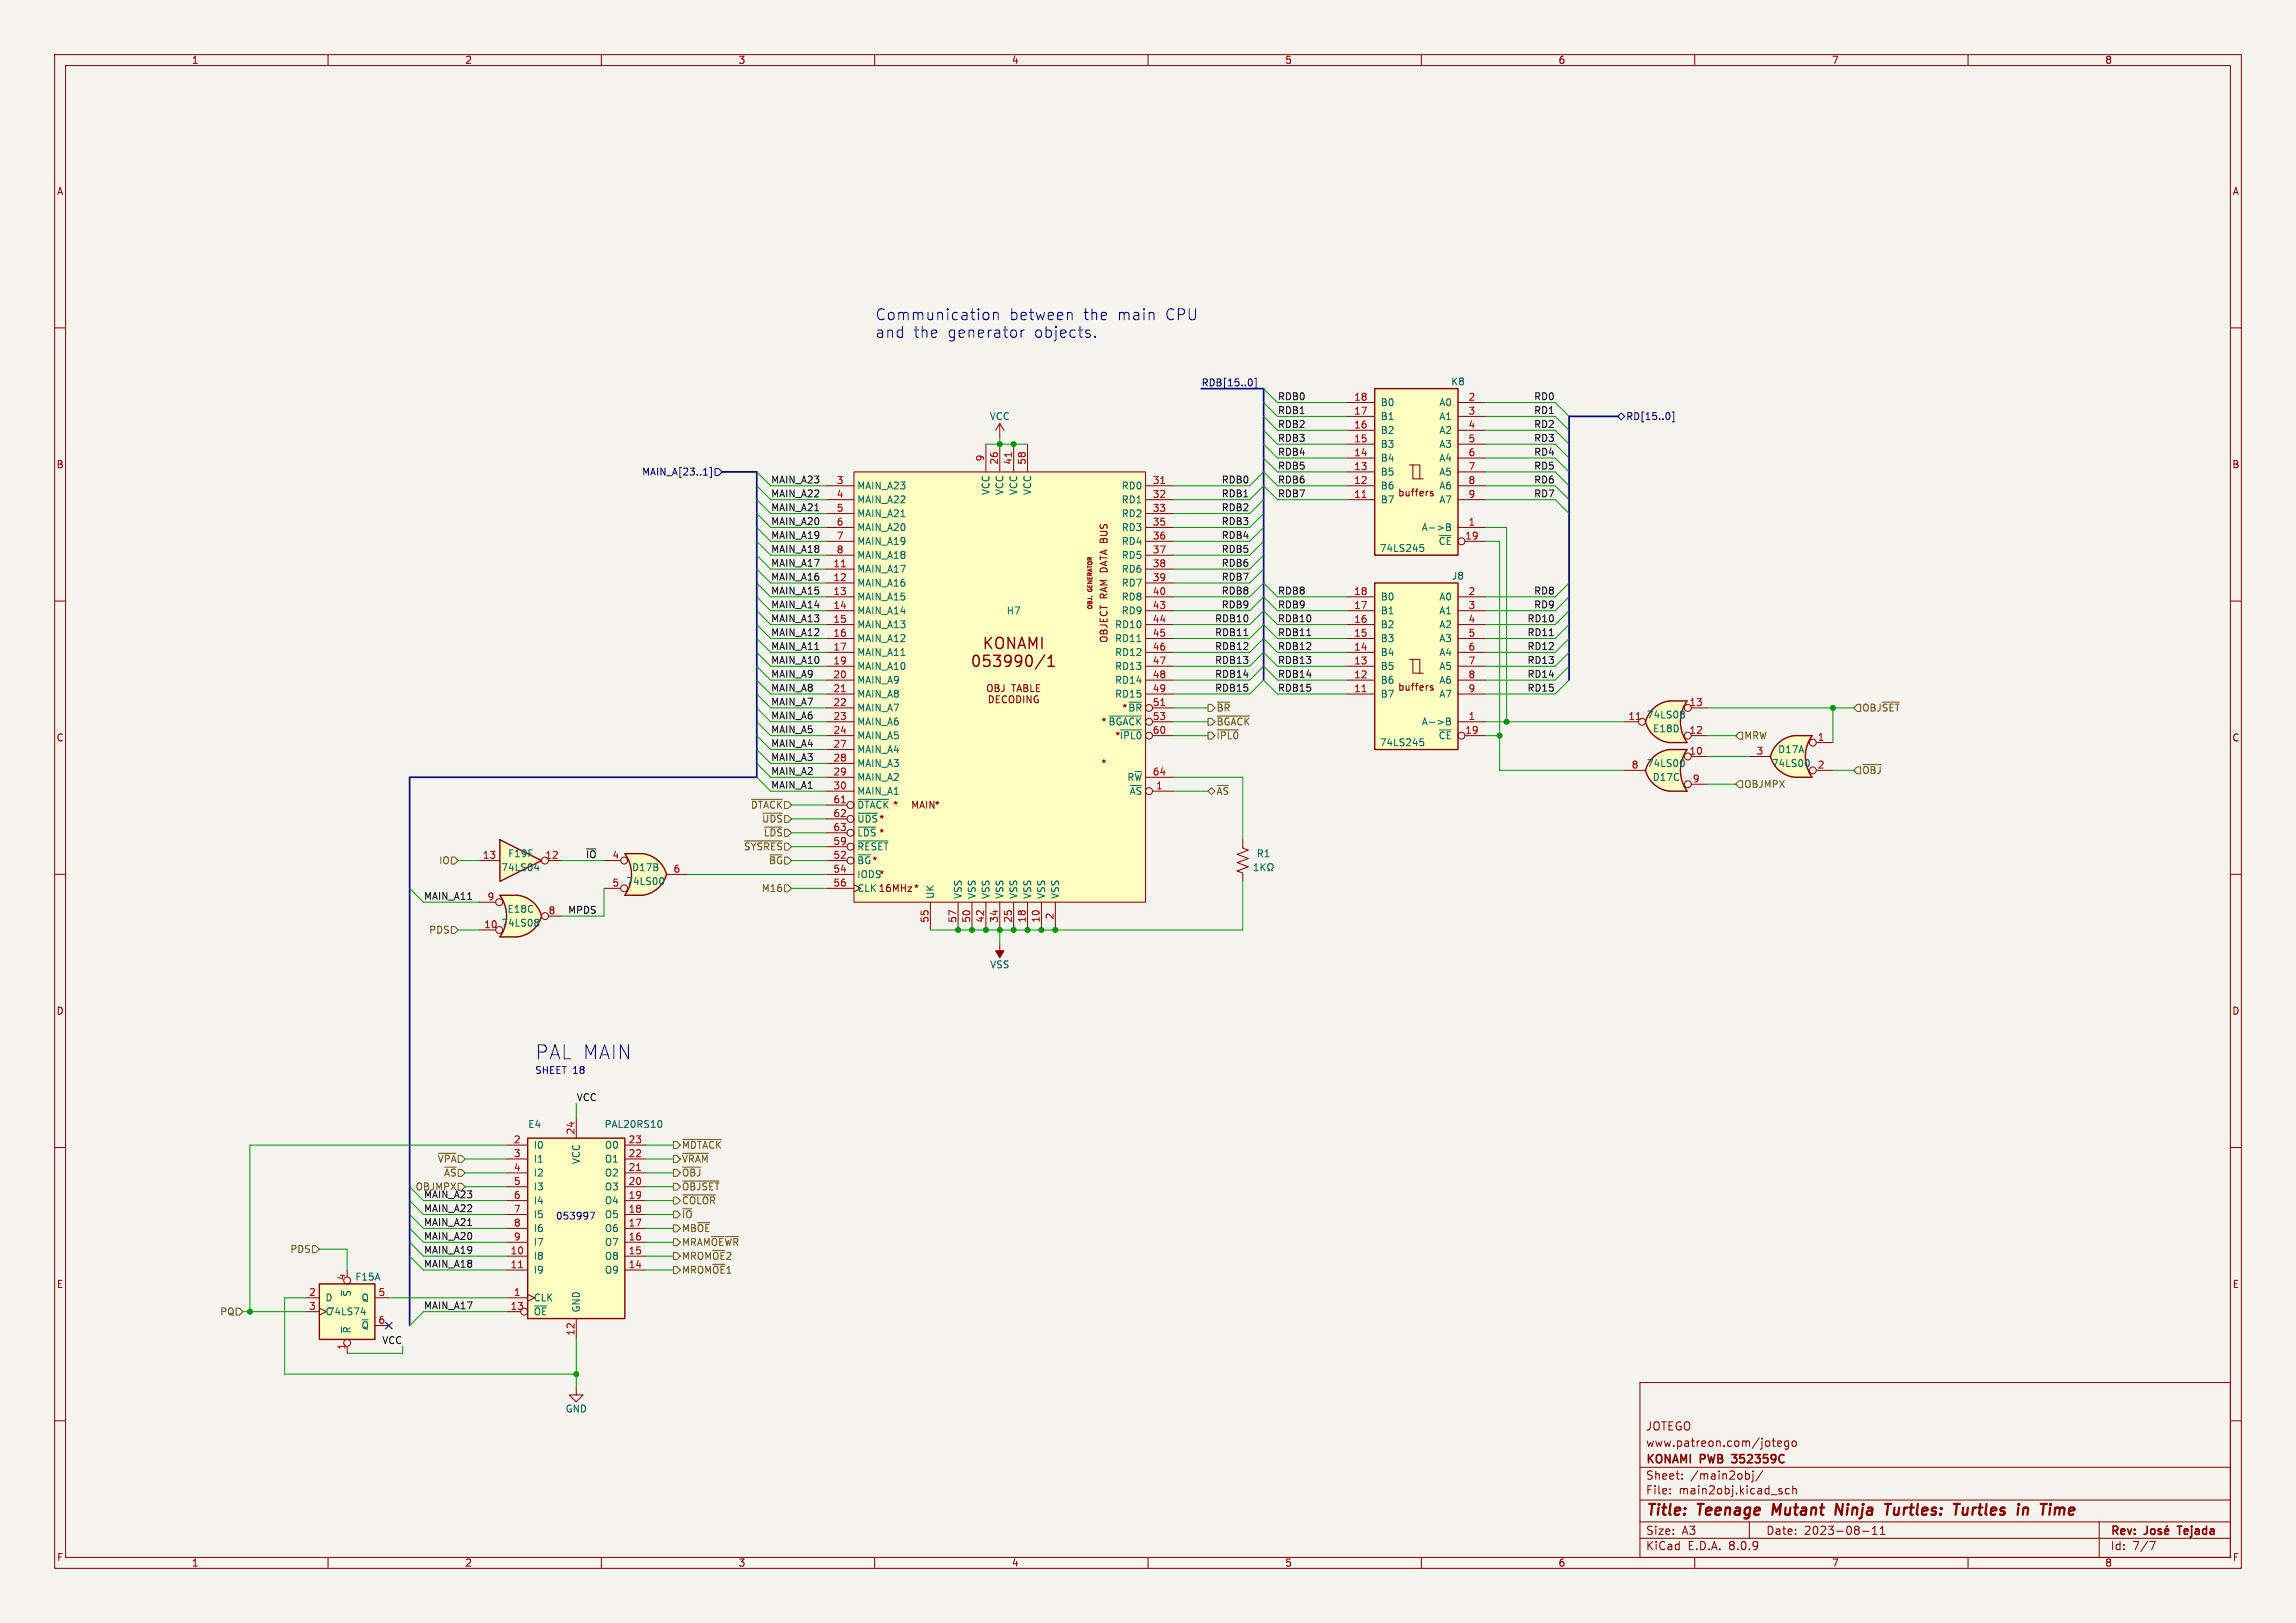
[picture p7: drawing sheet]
<svg xmlns="http://www.w3.org/2000/svg" width="420mm" height="297mm" viewBox="0 0 420 297" stroke-linecap="round" stroke-linejoin="round" font-family="sans-serif">
<defs><g id="words">
<text font-size="3.5" fill="#0000c2" x="97.8" y="194.1">PAL MAIN</text>
<g font-size="2.8" fill="#0000c2">
<text x="160" y="58.8">Communication</text>
<text x="184.6" y="58.8">between</text>
<text x="198.1" y="58.8">the</text>
<text x="204.4" y="58.8">main</text>
<text x="213.2" y="58.8">CPU</text>
<text x="160" y="62">and</text>
<text x="167" y="62">the</text>
<text x="173.3" y="62">generator</text>
<text x="189.1" y="62">objects.</text>
</g>
<g font-size="2.8" fill="#840000">
<text x="301" y="277.9">Title:</text>
<text x="310.6" y="277.9">Teenage</text>
<text x="325.1" y="277.9">Mutant</text>
<text x="337.4" y="277.9">Ninja</text>
<text x="347.3" y="277.9">Turtles:</text>
<text x="360.7" y="277.9">Turtles</text>
<text x="373.1" y="277.9">in</text>
<text x="378.2" y="277.9">Time</text>
</g>
<g font-size="2.1" fill="#840000">
<text x="301" y="262">JOTEGO</text>
<text x="301" y="268.2">KONAMI</text>
<text x="301" y="265">www.patreon.com/jotego</text>
<text x="311.1" y="268.2">PWB</text>
<text x="317.5" y="268.2">352359C</text>
<text x="301" y="273.7">File:</text>
<text x="301" y="271">Sheet:</text>
<text x="307.1" y="273.7">main2obj.kicad_sch</text>
<text x="309.2" y="271">/main2obj/</text>
<text x="301" y="281.1">Size:</text>
<text x="307.6" y="281.1">A3</text>
<text x="323" y="281.1">Date:</text>
<text x="330" y="281.1">2023-08-11</text>
<text x="386" y="281.3">Rev:</text>
<text x="399.1" y="281.3">Tejada</text>
<text x="301" y="283.9">KiCad</text>
<text x="308.7" y="283.9">E.D.A.</text>
<text x="316.3" y="283.9">8.0.9</text>
<text x="386" y="283.9">Id:</text>
<text x="390.1" y="283.9">7/7</text>
</g>
<g font-size="1.8" fill="#840000">
<text x="35" y="11.9">1</text>
<text x="85" y="11.9">2</text>
<text x="135" y="11.9">3</text>
<text x="185" y="11.9">4</text>
<text x="235" y="11.9">5</text>
<text x="285" y="11.9">6</text>
<text x="335" y="11.9">7</text>
<text x="385" y="11.9">8</text>
<text x="10.3" y="35.9">A</text>
<text x="408.3" y="35.9">A</text>
<text x="10.3" y="85.9">B</text>
<text x="408.2" y="85.9">B</text>
<text x="255.6" y="91">buffers</text>
<text x="202.8" y="117.7" transform="rotate(-90 202.8 117.7)">OBJECT RAM DATA BUS</text>
<text x="255.6" y="126.6">buffers</text>
<text x="10.3" y="135.9">C</text>
<text x="408.2" y="135.9">C</text>
<text x="201.3" y="140.6">*</text>
<text x="163.2" y="148.2">*</text>
<text x="166.6" y="148.2">MAIN*</text>
<text x="160.7" y="153.3">*</text>
<text x="10.3" y="185.9">D</text>
<text x="408.2" y="185.9">D</text>
<text x="10.3" y="235.9">E</text>
<text x="408.3" y="235.9">E</text>
<text x="10.3" y="285.9">F</text>
<text x="35" y="286.9">1</text>
<text x="85" y="286.9">2</text>
<text x="135" y="286.9">3</text>
<text x="185" y="286.9">4</text>
<text x="235" y="286.9">5</text>
<text x="285" y="286.9">6</text>
<text x="335" y="286.9">7</text>
<text x="385" y="286.9">8</text>
<text x="408.3" y="285.9">F</text>
</g>
<g font-size="1.8" fill="#000084">
<text x="219.7" y="70.8">RDB[15..0]</text>
<text x="297.4" y="77.1">RD[15..0]</text>
<text x="117.4" y="87.2">MAIN_A[23..1]</text>
</g>
<g font-size="1.8" fill="#006464">
<text x="265.4" y="70.7">K8</text>
<text x="181" y="77.1">VCC</text>
<text x="252.5" y="77.1">B1</text>
<text x="252.5" y="74.5">B0</text>
<text x="263.2" y="74.5">A0</text>
<text x="263.2" y="77.1">A1</text>
<text x="252.5" y="82.1">B3</text>
<text x="252.5" y="79.6">B2</text>
<text x="263.2" y="79.6">A2</text>
<text x="263.2" y="82.1">A3</text>
<text x="156.7" y="89.8">MAIN_A23</text>
<text x="205.1" y="89.8">RD0</text>
<text x="252.5" y="89.8">B6</text>
<text x="252.5" y="87.2">B5</text>
<text x="252.5" y="84.7">B4</text>
<text x="263.2" y="84.7">A4</text>
<text x="263.2" y="87.2">A5</text>
<text x="263.2" y="89.8">A6</text>
<text x="156.7" y="92.3">MAIN_A22</text>
<text x="156.7" y="94.8">MAIN_A21</text>
<text x="181.2" y="90.7" transform="rotate(-90 181.2 90.7)">VCC</text>
<text x="183.7" y="90.7" transform="rotate(-90 183.7 90.7)">VCC</text>
<text x="186.3" y="90.7" transform="rotate(-90 186.3 90.7)">VCC</text>
<text x="188.8" y="90.7" transform="rotate(-90 188.8 90.7)">VCC</text>
<text x="205.1" y="92.3">RD1</text>
<text x="205.1" y="94.8">RD2</text>
<text x="252.5" y="92.3">B7</text>
<text x="263.2" y="92.3">A7</text>
<text x="156.7" y="97.4">MAIN_A20</text>
<text x="156.7" y="99.9">MAIN_A19</text>
<text x="205.1" y="97.4">RD3</text>
<text x="205.1" y="99.9">RD4</text>
<text x="252.3" y="101.2">74LS245</text>
<text x="260" y="97.4">A-&gt;B</text>
<text x="263.1" y="99.9">~{CE}</text>
<text x="156.7" y="105">MAIN_A17</text>
<text x="156.7" y="107.5">MAIN_A16</text>
<text x="156.7" y="102.5">MAIN_A18</text>
<text x="205.1" y="102.5">RD5</text>
<text x="205.1" y="105">RD6</text>
<text x="205.1" y="107.5">RD7</text>
<text x="265.5" y="106.3">J8</text>
<text x="156.7" y="110.1">MAIN_A15</text>
<text x="156.7" y="112.6">MAIN_A14</text>
<text x="184" y="112.6">H7</text>
<text x="205.1" y="110.1">RD8</text>
<text x="205.1" y="112.6">RD9</text>
<text x="252.5" y="112.6">B1</text>
<text x="252.5" y="110.1">B0</text>
<text x="263.2" y="110.1">A0</text>
<text x="263.2" y="112.6">A1</text>
<text x="156.7" y="115.2">MAIN_A13</text>
<text x="156.7" y="117.7">MAIN_A12</text>
<text x="203.9" y="115.2">RD10</text>
<text x="203.9" y="117.7">RD11</text>
<text x="252.5" y="117.7">B3</text>
<text x="252.5" y="115.2">B2</text>
<text x="263.2" y="115.2">A2</text>
<text x="263.2" y="117.7">A3</text>
<text x="156.7" y="120.2">MAIN_A11</text>
<text x="156.7" y="122.8">MAIN_A10</text>
<text x="156.7" y="125.3">MAIN_A9</text>
<text x="203.9" y="120.2">RD12</text>
<text x="203.9" y="122.8">RD13</text>
<text x="203.9" y="125.3">RD14</text>
<text x="252.5" y="125.3">B6</text>
<text x="252.5" y="122.8">B5</text>
<text x="252.5" y="120.2">B4</text>
<text x="263.2" y="120.2">A4</text>
<text x="263.2" y="122.8">A5</text>
<text x="263.2" y="125.3">A6</text>
<text x="156.7" y="127.9">MAIN_A8</text>
<text x="156.7" y="130.4">MAIN_A7</text>
<text x="203.9" y="127.9">RD15</text>
<text x="205.1" y="130.4">* ~{BR}</text>
<text x="252.5" y="127.9">B7</text>
<text x="263.2" y="127.9">A7</text>
<text x="301.2" y="131.7">74LS08</text>
<text x="156.7" y="132.9">MAIN_A6</text>
<text x="156.7" y="135.5">MAIN_A5</text>
<text x="201.3" y="133">* ~{BGACK}</text>
<text x="203.9" y="135.5">*~{IPL0}</text>
<text x="252.3" y="136.8">74LS245</text>
<text x="260" y="132.9">A-&gt;B</text>
<text x="263.1" y="135.5">~{CE}</text>
<text x="302.3" y="134.2">E18D</text>
<text x="156.7" y="138">MAIN_A4</text>
<text x="156.7" y="140.6">MAIN_A3</text>
<text x="156.7" y="143.1">MAIN_A2</text>
<text x="206.1" y="143.1">R~{W}</text>
<text x="301.2" y="140.6">74LS00</text>
<text x="302.2" y="143.1">D17C</text>
<text x="324" y="140.6">74LS00</text>
<text x="325.2" y="138">D17A</text>
<text x="156.7" y="145.6">MAIN_A1</text>
<text x="156.7" y="148.2">~{DTACK}</text>
<text x="206.5" y="145.6">~{AS}</text>
<text x="156.7" y="155.8">~{RESET}</text>
<text x="156.7" y="150.7">~{UDS}</text>
<text x="156.7" y="153.3">~{LDS}</text>
<text x="160.7" y="150.7">*</text>
<text x="91.6" y="159.6">74LS04</text>
<text x="92.9" y="157.1">F19F</text>
<text x="115.5" y="159.6">D17B</text>
<text x="156.7" y="158.3">~{BG}</text>
<text x="156.7" y="160.9">IODS*</text>
<text x="159.4" y="158.4">*</text>
<text x="229.8" y="157.1">R1</text>
<text x="92.7" y="167.2">E18C</text>
<text x="114.5" y="162.2">74LS00</text>
<text x="156.7" y="163.4">CLK 16MHz *</text>
<text x="171" y="164.6" transform="rotate(-90 171 164.6)">UK</text>
<text x="176.1" y="164.6" transform="rotate(-90 176.1 164.6)">VSS</text>
<text x="178.7" y="164.6" transform="rotate(-90 178.7 164.6)">VSS</text>
<text x="181.2" y="164.6" transform="rotate(-90 181.2 164.6)">VSS</text>
<text x="183.7" y="164.6" transform="rotate(-90 183.7 164.6)">VSS</text>
<text x="186.3" y="164.6" transform="rotate(-90 186.3 164.6)">VSS</text>
<text x="188.8" y="164.6" transform="rotate(-90 188.8 164.6)">VSS</text>
<text x="191.4" y="164.6" transform="rotate(-90 191.4 164.6)">VSS</text>
<text x="193.9" y="164.6" transform="rotate(-90 193.9 164.6)">VSS</text>
<text x="91.6" y="169.8">74LS08</text>
<text x="181" y="177.4">VSS</text>
<text x="96.5" y="206.6">E4</text>
<text x="110.5" y="206.6">PAL20RS10</text>
<text x="97.5" y="210.4">I0</text>
<text x="97.5" y="213">I1</text>
<text x="97.5" y="215.5">I2</text>
<text x="106.3" y="213.1" transform="rotate(-90 106.3 213.1)">VCC</text>
<text x="110.5" y="215.5">O2</text>
<text x="110.5" y="213">O1</text>
<text x="110.5" y="210.4">O0</text>
<text x="97.5" y="218">I3</text>
<text x="97.5" y="220.6">I4</text>
<text x="110.5" y="220.6">O4</text>
<text x="110.5" y="218">O3</text>
<text x="97.5" y="223.1">I5</text>
<text x="97.5" y="225.7">I6</text>
<text x="110.5" y="225.7">O6</text>
<text x="110.5" y="223.1">O5</text>
<text x="97.5" y="230.7">I8</text>
<text x="97.5" y="233.3">I9</text>
<text x="97.5" y="228.2">I7</text>
<text x="110.5" y="233.3">O9</text>
<text x="110.5" y="230.7">O8</text>
<text x="110.5" y="228.2">O7</text>
<text x="59.4" y="238.4">D</text>
<text x="64.4" y="237.4" transform="rotate(-90 64.4 237.4)">~{S}</text>
<text x="64.9" y="234.5">F15A</text>
<text x="66" y="238.4">Q</text>
<text x="97.5" y="238.4">CLK</text>
<text x="59.4" y="240.9">C</text>
<text x="59.9" y="240.9">74LS74</text>
<text x="64.4" y="244.1" transform="rotate(-90 64.4 244.1)">~{R}</text>
<text x="66" y="243.4">~{Q}</text>
<text x="97.5" y="240.9">~{OE}</text>
<text x="106.3" y="240.3" transform="rotate(-90 106.3 240.3)">GND</text>
<text x="103.4" y="258.7">GND</text>
</g>
<g font-size="1.8" fill="#0f0f0f">
<text x="233.7" y="75.9">RDB1</text>
<text x="233.7" y="73.3">RDB0</text>
<text x="280.5" y="75.9">RD1</text>
<text x="280.5" y="73.3">RD0</text>
<text x="233.7" y="80.9">RDB3</text>
<text x="233.7" y="83.5">RDB4</text>
<text x="233.7" y="78.4">RDB2</text>
<text x="280.5" y="83.5">RD4</text>
<text x="280.5" y="80.9">RD3</text>
<text x="280.5" y="78.4">RD2</text>
<text x="141" y="88.6">MAIN_A23</text>
<text x="223.4" y="88.6">RDB0</text>
<text x="233.7" y="86">RDB5</text>
<text x="233.7" y="88.6">RDB6</text>
<text x="280.5" y="86">RD5</text>
<text x="280.5" y="88.6">RD6</text>
<text x="141" y="93.6">MAIN_A21</text>
<text x="141" y="91.1">MAIN_A22</text>
<text x="223.4" y="91.1">RDB1</text>
<text x="223.4" y="93.6">RDB2</text>
<text x="233.7" y="91.1">RDB7</text>
<text x="280.5" y="91.1">RD7</text>
<text x="141" y="101.3">MAIN_A18</text>
<text x="141" y="96.2">MAIN_A20</text>
<text x="141" y="98.7">MAIN_A19</text>
<text x="223.4" y="101.3">RDB5</text>
<text x="223.4" y="96.2">RDB3</text>
<text x="223.4" y="98.7">RDB4</text>
<text x="141" y="106.3">MAIN_A16</text>
<text x="141" y="103.8">MAIN_A17</text>
<text x="223.4" y="106.3">RDB7</text>
<text x="223.4" y="103.8">RDB6</text>
<text x="141" y="114">MAIN_A13</text>
<text x="141" y="108.9">MAIN_A15</text>
<text x="141" y="111.4">MAIN_A14</text>
<text x="222.2" y="114">RDB10</text>
<text x="223.4" y="111.4">RDB9</text>
<text x="223.4" y="108.9">RDB8</text>
<text x="233.7" y="108.9">RDB8</text>
<text x="233.7" y="111.4">RDB9</text>
<text x="233.7" y="114">RDB10</text>
<text x="279.3" y="114">RD10</text>
<text x="280.5" y="111.4">RD9</text>
<text x="280.5" y="108.9">RD8</text>
<text x="141" y="116.5">MAIN_A12</text>
<text x="141" y="119">MAIN_A11</text>
<text x="222.2" y="116.5">RDB11</text>
<text x="222.2" y="119">RDB12</text>
<text x="233.7" y="119">RDB12</text>
<text x="233.7" y="116.5">RDB11</text>
<text x="279.3" y="119">RD12</text>
<text x="279.3" y="116.5">RD11</text>
<text x="141" y="121.6">MAIN_A10</text>
<text x="141" y="124.1">MAIN_A9</text>
<text x="222.2" y="121.6">RDB13</text>
<text x="222.2" y="124.1">RDB14</text>
<text x="233.7" y="121.6">RDB13</text>
<text x="233.7" y="124.1">RDB14</text>
<text x="279.3" y="121.6">RD13</text>
<text x="279.3" y="124.1">RD14</text>
<text x="141" y="126.7">MAIN_A8</text>
<text x="141" y="131.7">MAIN_A6</text>
<text x="141" y="129.2">MAIN_A7</text>
<text x="222.2" y="126.7">RDB15</text>
<text x="233.7" y="126.7">RDB15</text>
<text x="279.3" y="126.7">RD15</text>
<text x="141" y="134.3">MAIN_A5</text>
<text x="141" y="136.8">MAIN_A4</text>
<text x="141" y="141.9">MAIN_A2</text>
<text x="141" y="139.4">MAIN_A3</text>
<text x="141" y="144.4">MAIN_A1</text>
<text x="107.1" y="157.1">~{IO} 4</text>
<text x="77.5" y="164.8">MAIN_A11</text>
<text x="103.8" y="167.3">MPDS</text>
<text x="105.4" y="201.6">VCC</text>
<text x="77.5" y="221.9">MAIN_A22</text>
<text x="77.5" y="219.4">MAIN_A23</text>
<text x="77.5" y="227">MAIN_A20</text>
<text x="77.5" y="224.4">MAIN_A21</text>
<text x="77.5" y="229.5">MAIN_A19</text>
<text x="77.5" y="232.1">MAIN_A18</text>
<text x="77.5" y="239.7">MAIN_A17</text>
<text x="69.8" y="246">VCC</text>
</g>
<g font-size="1.8" fill="#a90000">
<text x="247.6" y="75.9">17</text>
<text x="247.6" y="73.4">18</text>
<text x="268.5" y="73.4">2</text>
<text x="268.5" y="75.9">3</text>
<text x="247.6" y="83.6">14</text>
<text x="247.6" y="81">15</text>
<text x="247.6" y="78.5">16</text>
<text x="268.5" y="78.5">4</text>
<text x="268.5" y="81">5</text>
<text x="268.5" y="83.6">6</text>
<text x="153" y="88.6">3</text>
<text x="180.1" y="84.5" transform="rotate(-90 180.1 84.5)">9</text>
<text x="182.6" y="85.1" transform="rotate(-90 182.6 85.1)">26</text>
<text x="185.2" y="85.1" transform="rotate(-90 185.2 85.1)">41</text>
<text x="187.7" y="85.1" transform="rotate(-90 187.7 85.1)">58</text>
<text x="210.8" y="88.6">31</text>
<text x="247.6" y="88.6">12</text>
<text x="247.6" y="86.1">13</text>
<text x="268.5" y="86.1">7</text>
<text x="268.5" y="88.6">8</text>
<text x="153" y="91.2">4</text>
<text x="153" y="93.7">5</text>
<text x="210.8" y="91.2">32</text>
<text x="210.8" y="93.7">33</text>
<text x="247.6" y="91.2">11</text>
<text x="268.5" y="91.2">9</text>
<text x="153" y="96.3">6</text>
<text x="153" y="98.8">7</text>
<text x="153" y="101.3">8</text>
<text x="210.8" y="96.3">35</text>
<text x="210.8" y="98.8">36</text>
<text x="210.8" y="101.3">37</text>
<text x="267.9" y="98.8">19</text>
<text x="268.5" y="96.3">1</text>
<text x="152.4" y="103.9">11</text>
<text x="152.4" y="106.4">12</text>
<text x="210.8" y="103.9">38</text>
<text x="210.8" y="106.4">39</text>
<text x="152.4" y="109">13</text>
<text x="152.4" y="111.5">14</text>
<text x="210.8" y="109">40</text>
<text x="210.8" y="111.5">43</text>
<text x="247.6" y="111.5">17</text>
<text x="247.6" y="109">18</text>
<text x="268.5" y="109">2</text>
<text x="268.5" y="111.5">3</text>
<text x="152.4" y="114">15</text>
<text x="152.4" y="116.6">16</text>
<text x="152.4" y="119.1">17</text>
<text x="210.8" y="114">44</text>
<text x="210.8" y="116.6">45</text>
<text x="210.8" y="119.1">46</text>
<text x="247.6" y="119.1">14</text>
<text x="247.6" y="116.6">15</text>
<text x="247.6" y="114">16</text>
<text x="268.5" y="114">4</text>
<text x="268.5" y="116.6">5</text>
<text x="268.5" y="119.1">6</text>
<text x="152.4" y="121.7">19</text>
<text x="152.4" y="124.2">20</text>
<text x="210.8" y="121.7">47</text>
<text x="210.8" y="124.2">48</text>
<text x="247.6" y="124.2">12</text>
<text x="247.6" y="121.7">13</text>
<text x="268.5" y="121.7">7</text>
<text x="268.5" y="124.2">8</text>
<text x="152.4" y="126.7">21</text>
<text x="152.4" y="129.3">22</text>
<text x="152.4" y="131.8">23</text>
<text x="210.8" y="126.7">49</text>
<text x="210.8" y="129.3">51</text>
<text x="210.8" y="131.8">53</text>
<text x="247.6" y="126.7">11</text>
<text x="268.5" y="131.8">1</text>
<text x="268.5" y="126.7">9</text>
<text x="297.8" y="131.8">11</text>
<text x="308.9" y="129.3">13</text>
<text x="152.4" y="134.4">24</text>
<text x="152.4" y="136.9">27</text>
<text x="210.8" y="134.4">60</text>
<text x="267.9" y="134.4">19</text>
<text x="308.9" y="134.4">12</text>
<text x="332.4" y="135.6">1</text>
<text x="152.4" y="139.4">28</text>
<text x="152.4" y="142">29</text>
<text x="210.8" y="142">64</text>
<text x="298.4" y="140.7">8</text>
<text x="308.9" y="138.2">10</text>
<text x="309.6" y="143.3">9</text>
<text x="321.2" y="138.2">3</text>
<text x="332.4" y="140.7">2</text>
<text x="152.4" y="144.5">30</text>
<text x="152.4" y="147.1">61</text>
<text x="152.4" y="149.6">62</text>
<text x="211.4" y="144.5">1</text>
<text x="152.4" y="154.7">59</text>
<text x="152.4" y="152.1">63</text>
<text x="88.2" y="157.2">13</text>
<text x="99.7" y="157.2">12</text>
<text x="123.1" y="159.8">6</text>
<text x="152.4" y="157.2">52</text>
<text x="152.4" y="159.8">54</text>
<text x="89.1" y="164.8">9</text>
<text x="100.3" y="167.4">8</text>
<text x="111.9" y="162.3">5</text>
<text x="152.4" y="162.3">56</text>
<text x="88.5" y="169.9">10</text>
<text x="169.9" y="169" transform="rotate(-90 169.9 169)">55</text>
<text x="175" y="169" transform="rotate(-90 175 169)">57</text>
<text x="177.5" y="169" transform="rotate(-90 177.5 169)">50</text>
<text x="180.1" y="169" transform="rotate(-90 180.1 169)">42</text>
<text x="182.6" y="169" transform="rotate(-90 182.6 169)">34</text>
<text x="185.2" y="169" transform="rotate(-90 185.2 169)">25</text>
<text x="187.7" y="169" transform="rotate(-90 187.7 169)">18</text>
<text x="190.2" y="169" transform="rotate(-90 190.2 169)">10</text>
<text x="192.8" y="168.3" transform="rotate(-90 192.8 168.3)">2</text>
<text x="93.9" y="209.3">2</text>
<text x="105.2" y="207.7" transform="rotate(-90 105.2 207.7)">24</text>
<text x="114.9" y="209.3">23</text>
<text x="93.9" y="211.8">3</text>
<text x="93.9" y="214.4">4</text>
<text x="114.9" y="214.4">21</text>
<text x="114.9" y="211.8">22</text>
<text x="93.9" y="216.9">5</text>
<text x="93.9" y="219.5">6</text>
<text x="93.9" y="222">7</text>
<text x="114.9" y="222">18</text>
<text x="114.9" y="219.5">19</text>
<text x="114.9" y="216.9">20</text>
<text x="93.9" y="224.5">8</text>
<text x="93.9" y="227.1">9</text>
<text x="114.9" y="227.1">16</text>
<text x="114.9" y="224.5">17</text>
<text x="93.3" y="229.6">10</text>
<text x="93.3" y="232.2">11</text>
<text x="114.9" y="232.2">14</text>
<text x="114.9" y="229.6">15</text>
<text x="56.4" y="237.2">2</text>
<text x="56.4" y="239.8">3</text>
<text x="63.2" y="234.4" transform="rotate(-90 63.2 234.4)">4</text>
<text x="69.1" y="237.2">5</text>
<text x="93.3" y="239.8">13</text>
<text x="93.9" y="237.2">1</text>
<text x="69.1" y="242.3">6</text>
<text x="105.2" y="244.5" transform="rotate(-90 105.2 244.5)">12</text>
<text x="63.2" y="247.1" transform="rotate(-90 63.2 247.1)">1</text>
</g>
<g font-size="1.8" fill="#725600">
<text x="222.4" y="130.4">~{BR}</text>
<text x="340.6" y="130.4">OBJ~{SET}</text>
<text x="222.4" y="135.5">~{IPL0}</text>
<text x="222.4" y="132.9">~{BGACK}</text>
<text x="319" y="135.5">MRW</text>
<text x="340.6" y="141.8">~{OBJ}</text>
<text x="137.3" y="148.2">~{DTACK}</text>
<text x="222.4" y="145.6">~{AS}</text>
<text x="319" y="144.4">OBJMPX</text>
<text x="136" y="155.8">~{SYSRES}</text>
<text x="139.3" y="150.7">~{UDS}</text>
<text x="139.6" y="153.3">~{LDS}</text>
<text x="80.2" y="158.3">IO</text>
<text x="140.6" y="158.3">~{BG}</text>
<text x="139.2" y="163.4">M16</text>
<text x="78.4" y="171">PDS</text>
<text x="80" y="213">~{VPA}</text>
<text x="81.1" y="215.5">~{AS}</text>
<text x="124.7" y="213">~{VRAM}</text>
<text x="124.7" y="215.5">~{OBJ}</text>
<text x="124.7" y="210.4">~{MDTACK}</text>
<text x="75.9" y="218">OBJMPX</text>
<text x="124.7" y="218">~{OBJSET}</text>
<text x="124.7" y="220.6">~{COLOR}</text>
<text x="124.7" y="225.7">MB~{OE}</text>
<text x="124.7" y="223.1">~{IO}</text>
<text x="53" y="229.5">PDS</text>
<text x="124.7" y="233.3">MROM~{OE}1</text>
<text x="124.7" y="230.7">MROM~{OE}2</text>
<text x="124.7" y="228.2">MRAM~{OE}~{WR}</text>
<text x="40.2" y="240.9">PQ</text>
</g>
<g font-size="1.8" fill="#0000c2">
<text x="97.8" y="196.6">SHEET 18</text>
<text x="101.6" y="223.3">053997</text>
</g>
<g font-size="1.1" fill="#840000">
<text x="199.9" y="111.5" transform="rotate(-90 199.9 111.5)">OBJ.</text>
<text x="199.9" y="108.3" transform="rotate(-90 199.9 108.3)">GENERATOR</text>
</g>
</g></defs>
<path d="M0 0h420v297h-420z" fill="#f5f4ef" stroke="#f5f4ef" stroke-width=".18"/>
<g fill="none" stroke="#840000" stroke-width=".18">
<path d="M10 10h400v277h-400zM12 12h396v273h-396zM60 10v2M110 10v2M160 10v2M210 10v2M260 10v2M310 10v2M360 10v2M10 60h2M408 60h2M10 110h2"/>
<path d="M408 110h2M10 160h2M408 160h2M10 210h2M408 210h2M300 253h108v32h-108zM10 260h2M300 278.5h108M300 274.5h108M300 268.5h108M305.5 273.2v.2M305.5 272.5v.1"/>
<path d="M307.7 270.5v.2M307.7 269.8v.1M319.4 269.7h.3l.3 .3-.1 .5-.5 .2M320 278.5v3M320.7 269.2v.1M320.7 269.7v1.3l-.3 .2M322.4 269.1l-1.2 1.9M324.2 263.7h.5M324.6 264.7h.1M325.2 264.2l.7-.2-.1-.2-.4-.1-.2 .2v.7h.6M325.9 273v.3M327.2 263.8l-.5-.1-.3 .3v.4l.2 .2h.6"/>
<path d="M327.2 263.7v1.2l-.3 .3-.4-.1M327.3 272.5l-.4-.1-.3 .3v.4l.1 .2h.6M327.9 263.8l.2-.1 .4 .1 .1 .6-.2 .2-.3 .1-.2-.2zM327.9 272.5l.3-.1 .3 .1 .1 .9M327.9 271.9v1.5M342.5 279.7l.4-.4v1.5M343.9 279.7l.5-.4v1.5M384 278.5v6.5M408 260h2M60 285v2M110 285v2M160 285v2"/>
<path d="M210 285v2M260 285v2M300 281.5h108M310 285v2M340.7 280.2h1.2M342.5 280.8h.9M343.9 280.8h.9M360 285v2M393.2 282.1h1l-.6 1.5"/>
</g>
<path d="M316.8 266.2h.9M316.8 267.5l.2 .2M392.8 279.3v1.1a.48 .48 0 0 1-.6 .4M393.5 279.9l.4-.1 .3 .3v.4l-.3 .3-.4-.1-.1-.2v-.4zM395.3 279.9l-.3-.1-.2 .2v.2l.5 .2v.3h-.5M396.5 279.2l-.2 .2M398.3 279.3h.8M396 280.3l.7-.2-.1-.2-.4-.1-.2 .2v.7h.6" fill="none" stroke="#840000" stroke-width=".3"/>
<path d="M324.4 275.2l-.2 2M335.7 277.2l.3-2 .9 2M344.8 275.2h1.2M345.4 275.2l-.3 2M346.5 275.9l-.1 1 .1 .2 .5 .1M359.1 275.9v1.2a.57 .57 0 0 0 .7-.1M360 275.9l-.2 1.3M376.5 275.9l.3 .3M376.8 276.2l-.1 1M376.8 276.2a.5 .5 0 0 1 .8-.2l-.1 1.2" fill="none" stroke="#840000" stroke-width=".4"/>
<path d="M94 166.3l5.1 1.3a5.2 5.2 0 0 1-4.5 3.9z" fill="#ffffc2" stroke="#ffffc2" stroke-width=".18"/>
<path d="M91.4 171.5h3.2M91.4 163.8h3.2" fill="none" stroke="#ffffc2" stroke-width=".18"/>
<path d="M91.4 163.8h3.2v7.7h-3.2a6.7 6.7 0 0 0 0-7.7z" fill="#ffffc2"/>
<path d="M94.6 163.8a5.1 5.1 0 0 1 4.5 3.8l-5 1.3z" fill="#ffffc2" stroke="#ffffc2" stroke-width=".18"/>
<path d="M94.6 163.8h-3.2a6.6 6.6 0 0 1 0 7.7h3.2M94.6 163.8a5.1 5.1 0 0 1 4.5 3.8 5.2 5.2 0 0 1-4.5 3.9" fill="none" stroke="#840000" stroke-width=".25"/>
<g fill="none" stroke="#840000" stroke-width=".18">
<path d="M227.3 153.7v1.5l1 .4-2 .7 2 .8-2 .8 2 .7-2 .8 1 .4v1.5M87.6 170.2h3.1M87.6 165.1h3.1M100.3 167.6h2.6M182.9 172.7v2.6"/>
<circle cx="91.3" cy="170.2" r=".63"/>
<circle cx="91.3" cy="165.1" r=".63"/>
<circle cx="99.7" cy="167.6" r=".63"/>
</g>
<path d="M229.4 159.3h.7M229.4 158.4l.4-.3v1.2M230.7 158.1v1.2M230.9 158.6l.5 .7M231.4 158.1l-.7 .7M231.9 159.3h.3v-.2a.54 .54 0 0 1-.3-.8 .54 .54 0 0 1 .8-.2 .58 .58 0 0 1-.1 1v.2h.3M98.1 168.2h.2l.2 .3-.2 .3M98.1 168.8h.2M98.3 168.8l.2 .2v.2l-.1 .2-.3 .1" fill="none" stroke="#006464" stroke-width=".18"/>
<path d="M182.1 174h1.5l-.7 1.3z" fill="#840000" stroke="#840000" stroke-width=".18"/>
<path d="M251.5 106.7h15.2v30.5h-15.2z" fill="#ffffc2"/>
<g fill="none" stroke="#840000" stroke-width=".18">
<path d="M246.4 119.4h5.1M246.4 116.8h5.1M246.4 114.3h5.1M246.4 111.8h5.1M246.4 109.2h5.1M266.7 119.4h5.1M266.7 116.8h5.1M266.7 114.3h5.1M266.7 111.8h5.1M266.7 109.2h5.1M246.4 127h5.1M246.4 124.5h5.1"/>
<path d="M246.4 121.9h5.1M257.8 120.7h.6v2.5h1.9M258.4 120.7h1.3v2.5M262.1 125.5h-.3l-.2 .1 .1 .2 .4 .1v.3h-.5M266.7 132.1h5.1M266.7 127h5.1M266.7 124.5h5.1M266.7 121.9h5.1M268 134.6h3.8"/>
</g>
<path d="M251.5 106.7h15.2v30.5h-15.2z" fill="none" stroke="#840000" stroke-width=".25"/>
<path d="M259.8 135.2h.6M259.9 135.7h.3l.2 .2-.1 .5-.4 .1M264.6 131.4h.4l.3 .2-.3 .4 .3 .1v.3l-.2 .3h-.5zM264.6 132h.4" fill="none" stroke="#006464" stroke-width=".18"/>
<path d="M249.2 126.6h.7" fill="none" stroke="#a90000" stroke-width=".18"/>
<path d="M96.5 208.3h17.8v33h-17.8z" fill="#ffffc2"/>
<path d="M96.5 208.3h17.8v33h-17.8z" fill="none" stroke="#840000" stroke-width=".25"/>
<g fill="none" stroke="#840000" stroke-width=".18">
<path d="M92.7 219.7h3.8M92.7 209.6h3.8M92.7 217.2h3.8M92.7 214.6h3.8M92.7 212.1h3.8M105.4 204.5v3.8M114.3 219.7h3.8M114.3 209.6h3.8M114.3 217.2h3.8M114.3 214.6h3.8M114.3 212.1h3.8M92.7 237.5h3.8"/>
<path d="M92.7 229.9h3.8M92.7 232.4h3.8M92.7 227.3h3.8M92.7 224.8h3.8M92.7 222.2h3.8M96.5 236.9l1.3 .6-1.3 .6M114.3 229.9h3.8M114.3 232.4h3.8M114.3 227.3h3.8M114.3 224.8h3.8M114.3 222.2h3.8M92.7 240h2.5"/>
<path d="M105.4 241.3v3.8"/>
<circle cx="95.9" cy="240" r=".63"/>
</g>
<path d="M116.4 214.2h.8M94.9 232h.7" fill="none" stroke="#a90000" stroke-width=".18"/>
<path d="M120.8 205a.79 .79 0 0 1 0 1.3" fill="none" stroke="#006464" stroke-width=".18"/>
<path d="M323.9 138.4l5-1.3-.6 5.1a5.2 5.2 0 0 1-4.4-3.8z" fill="#ffffc2" stroke="#ffffc2" stroke-width=".18"/>
<path d="M328.3 134.6h3.2M328.3 142.2h3.2" fill="none" stroke="#ffffc2" stroke-width=".18"/>
<path d="M328.3 134.6h3.2a6.6 6.6 0 0 0 0 7.6h-3.2z" fill="#ffffc2"/>
<path d="M325.1 136.2a5.1 5.1 0 0 1 3.2-1.6l.5 5.1-5-1.3 .5-1.1z" fill="#ffffc2" stroke="#ffffc2" stroke-width=".18"/>
<path d="M328.3 134.6a5.1 5.1 0 0 0-4.4 3.8 5.2 5.2 0 0 0 4.4 3.8M328.3 134.6h3.2a6.6 6.6 0 0 0 0 7.6h-3.2" fill="none" stroke="#840000" stroke-width=".25"/>
<g fill="none" stroke="#840000" stroke-width=".18">
<path d="M320 138.4h3.8M332.2 135.9h3.1M332.2 141h3.1"/>
<circle cx="331.6" cy="135.9" r=".63"/>
<circle cx="331.6" cy="141" r=".63"/>
</g>
<path d="M330.7 139a.79 .79 0 0 1 0 1.3" fill="none" stroke="#006464" stroke-width=".18"/>
<path d="M91.4 153.7l7.7 3.8-7.7 3.8z" fill="#ffffc2"/>
<path d="M91.4 153.7l7.7 3.8-7.7 3.8z" fill="none" stroke="#840000" stroke-width=".25"/>
<g fill="none" stroke="#840000" stroke-width=".18">
<path d="M87.6 157.5h3.8M100.3 157.5h2.6"/>
<circle cx="99.7" cy="157.5" r=".63"/>
</g>
<path d="M97.8 158.9h.8M98.4 158.5v.8" fill="none" stroke="#006464" stroke-width=".18"/>
<path d="M302.2 138.8a5.2 5.2 0 0 1 3.2-1.6l.6 5.1-5-1.3 .4-1.1z" fill="#ffffc2" stroke="#ffffc2" stroke-width=".18"/>
<path d="M305.4 137.2h3.2M305.4 144.8h3.2" fill="none" stroke="#ffffc2" stroke-width=".18"/>
<path d="M305.4 137.2h3.2a6.7 6.7 0 0 0 0 7.6h-3.2z" fill="#ffffc2"/>
<g fill="#ffffc2" stroke="#ffffc2" stroke-width=".18">
<path d="M301 141l5-1.3-.6 5.1a5.1 5.1 0 0 1-4.4-3.8z"/>
<path d="M302.2 129.9a5.2 5.2 0 0 1 3.2-1.6l.6 5.1-5-1.3 .4-1.1z"/>
</g>
<path d="M305.4 137.2a5.2 5.2 0 0 0-4.4 3.8 5.1 5.1 0 0 0 4.4 3.8M305.4 137.2h3.2a6.6 6.6 0 0 0 0 7.6h-3.2" fill="none" stroke="#840000" stroke-width=".25"/>
<g fill="none" stroke="#840000" stroke-width=".18">
<path d="M309.4 138.4h3M297.2 141h3.8M309.4 143.5h3"/>
<circle cx="308.7" cy="138.4" r=".63"/>
<circle cx="308.7" cy="143.5" r=".63"/>
</g>
<path d="M307.8 139a.79 .79 0 0 1 0 1.3" fill="none" stroke="#006464" stroke-width=".18"/>
<path d="M305.4 128.3h3.2M305.4 135.9h3.2" fill="none" stroke="#ffffc2" stroke-width=".18"/>
<path d="M305.4 128.3h3.2a6.7 6.7 0 0 0 0 7.6h-3.2z" fill="#ffffc2"/>
<path d="M301 132.1l5-1.3-.6 5.1a5.1 5.1 0 0 1-4.4-3.8z" fill="#ffffc2" stroke="#ffffc2" stroke-width=".18"/>
<path d="M305.4 128.3a5.2 5.2 0 0 0-4.4 3.8 5.1 5.1 0 0 0 4.4 3.8M305.4 128.3h3.2a6.6 6.6 0 0 0 0 7.6h-3.2" fill="none" stroke="#840000" stroke-width=".25"/>
<g fill="none" stroke="#840000" stroke-width=".18">
<path d="M297.2 132.1h2.5M309.4 134.6h3M309.4 129.5h3"/>
<circle cx="300.4" cy="132.1" r=".63"/>
<circle cx="308.7" cy="129.5" r=".63"/>
<circle cx="308.7" cy="134.6" r=".63"/>
</g>
<path d="M299.3 131.7h.8" fill="none" stroke="#a90000" stroke-width=".18"/>
<path d="M307.6 130.1h.3l.2 .3-.2 .3M307.6 130.7h.3M307.9 130.7l.2 .2v.2l-.1 .2-.4 .1" fill="none" stroke="#006464" stroke-width=".18"/>
<path d="M58.4 234.9h10.2v10.2h-10.2z" fill="#ffffc2"/>
<path d="M58.4 234.9h10.2v10.2h-10.2z" fill="none" stroke="#840000" stroke-width=".25"/>
<g fill="none" stroke="#840000" stroke-width=".18">
<path d="M55.9 237.5h2.5M58.4 239.4l1.3 .6-1.3 .7M63.5 232.4v1.3M68.6 237.5h2.5M55.9 240h2.5M63.5 246.4v1.2M68.6 242.6h2.5"/>
<circle cx="63.5" cy="245.7" r=".63"/>
</g>
<path d="M66.7 239.8v.8M62.5 242.9v1M66.1 240.2h.8" fill="none" stroke="#006464" stroke-width=".18"/>
<path d="M116.9 158.7l5 1.3a5.2 5.2 0 0 1-4.4 3.8z" fill="#ffffc2" stroke="#ffffc2" stroke-width=".18"/>
<path d="M114.3 156.2h3.2M114.3 163.8h3.2" fill="none" stroke="#ffffc2" stroke-width=".18"/>
<path d="M114.3 156.2h3.2v7.6h-3.2a6.7 6.7 0 0 0 0-7.6z" fill="#ffffc2"/>
<path d="M117.5 156.2a5.1 5.1 0 0 1 4.4 3.8l-5 1.3z" fill="#ffffc2" stroke="#ffffc2" stroke-width=".18"/>
<path d="M114.3 156.2h3.2a5.1 5.1 0 0 1 4.4 3.8 5.2 5.2 0 0 1-4.4 3.8h-3.2a6.6 6.6 0 0 0 0-7.6z" fill="none" stroke="#840000" stroke-width=".25"/>
<g fill="none" stroke="#840000" stroke-width=".18">
<path d="M182.9 77.5l-.8 1.2M182.9 77.5v2.5M182.9 77.5l.7 1.2M110.5 157.5h3M110.5 162.6h3M121.9 160h3.8M105.4 254v1.3h1.3l-1.3 1.2-1.3-1.2h1.3"/>
<circle cx="114.2" cy="157.5" r=".63"/>
<circle cx="114.2" cy="162.6" r=".63"/>
</g>
<path d="M121.1 160.6a.79 .79 0 0 1 0 1.3" fill="none" stroke="#006464" stroke-width=".18"/>
<path d="M156.2 86.4h53.3v78.7h-53.3z" fill="#ffffc2"/>
<g fill="none" stroke="#840000" stroke-width=".18">
<path d="M151.1 88.9h5.1M151.1 91.4h5.1M151.1 94h5.1M151.1 96.5h5.1M151.1 99.1h5.1M156.2 86.4h53.3v78.7h-53.3zM180.3 81.3v5.1M182.9 81.3v5.1M185.4 81.3v5.1M188 81.3v5.1M209.5 88.9h5.1M209.5 91.4h5.1"/>
<path d="M209.5 94h5.1M209.5 96.5h5.1M209.5 99.1h5.1M151.1 104.1h5.1M151.1 106.7h5.1M151.1 109.2h5.1M151.1 111.8h5.1M151.1 114.3h5.1M151.1 116.8h5.1M151.1 119.4h5.1M151.1 101.6h5.1M209.5 104.1h5.1"/>
<path d="M209.5 106.7h5.1M209.5 109.2h5.1M209.5 111.8h5.1M209.5 114.3h5.1M209.5 116.8h5.1M209.5 119.4h5.1M209.5 101.6h5.1M151.1 121.9h5.1M151.1 124.5h5.1M151.1 127h5.1M151.1 129.5h5.1M151.1 132.1h5.1"/>
<path d="M151.1 134.6h5.1M151.1 137.2h5.1M151.1 139.7h5.1M180.8 125.3h.1a.43 .43 0 0 1 .6 .4v.4a.42 .42 0 0 1-.4 .5 .42 .42 0 0 1-.5-.5v-.4zM181 127.3a.64 .64 0 0 1 .7 .7 .64 .64 0 0 1-.7 .6zM182 125.3h.5l.2 .2-.2 .4 .2 .1 .1 .3-.3 .3h-.5zM182 125.9h.5M182.2 127.9h.5M182.8 127.3h-.6v1.3h.6M183.7 125.3l-.1 1.1-.4 .2M184.1 127.5a.6 .6 0 0 0-.8 .4 .6 .6 0 0 0 .6 .7l.2-.1M184.7 127.5l.2-.2a.43 .43 0 0 1 .6 .5v.4a.42 .42 0 0 1-.5 .4 .42 .42 0 0 1-.4-.4z"/>
<path d="M185.1 125.3h.7M185.4 125.3v1.3M186 127.3a.64 .64 0 0 1 .7 .7 .64 .64 0 0 1-.7 .6zM186 126.6l.4-1.3 .5 1.3M186.1 126.2h.7M187.3 127.3v1.3M187.3 125.3h.4l.3 .2-.3 .4 .3 .1v.3l-.2 .3h-.5zM187.3 125.9h.4M188.6 125.3v1.3h.6M188.6 127.3v1.3l-.7-1.3v1.3M189.6 125.9h.4M189.9 127.4a.59 .59 0 0 0-.8 .6 .59 .59 0 0 0 .8 .5v-.4h-.2"/>
<path d="M190.2 125.3h-.6v1.3h.6M209.5 121.9h5.1M209.5 124.5h5.1M209.5 127h5.1M210.8 129.5h3.8M210.8 132.1h3.8M210.8 134.6h3.8M151.1 144.8h5.1M151.1 142.2h5.1M151.1 157.5h3.8M151.1 154.9h3.8M151.1 147.3h3.8"/>
<path d="M151.1 149.9h3.8M151.1 152.4h3.8M209.5 142.2h5.1M210.8 144.8h3.8M151.1 160h5.1M151.1 162.6h5.1M170.2 165.1v5.1M175.3 165.1v5.1M177.8 165.1v5.1M180.3 165.1v5.1M182.9 165.1v5.1M185.4 165.1v5.1"/>
<path d="M188 165.1v5.1M190.5 165.1v5.1M193 165.1v5.1"/>
<circle cx="155.6" cy="157.5" r=".63"/>
<circle cx="155.6" cy="152.4" r=".63"/>
<circle cx="155.6" cy="149.9" r=".63"/>
<circle cx="155.6" cy="154.9" r=".63"/>
<circle cx="155.6" cy="147.3" r=".63"/>
</g>
<g fill="none" stroke="#840000" stroke-width=".25">
<path d="M180.2 116.6v2.1M180.5 117.5l.9 1.2M181 119.9h-1l-.1 1 .3-.2 .7 .1 .2 .3-.1 .6-.3 .2h-.5l-.3-.2M181.4 116.6l-1.2 1.2M181.7 119.9h1.3l-.7 .8a.55 .55 0 0 1 .7 .4v.5l-.2 .2-.8 .1-.3-.2M182.3 116.9a.68 .68 0 0 1 .8-.3 .68 .68 0 0 1 .4 .7v.7a.68 .68 0 0 1-.6 .7 .68 .68 0 0 1-.7-.7zM185.6 116.6v2.1l-1.2-2.1v2.1M186.2 118.7l.7-2.1 .7 2.1M186.4 118.1h1M188.3 118.7v-2.1l.7 1.5 .6-1.5v2.1M190.6 116.6v2.1M191.1 119.8l-1.7 2.6"/>
<path d="M178.2 120.1a.49 .49 0 0 1 .5-.2 .49 .49 0 0 1 .3 .4 1.05 1.05 0 0 1-.5 1.6 1.24 1.24 0 0 1-.3-1.8zM184.9 120.8l-.4 .4-.5-.1-.2-.3v-.5l.2-.3 .5-.1 .3 .2a1.34 1.34 0 0 1-.4 1.8h-.4M186.9 120.8l-.4 .4-.6-.1-.2-.3v-.5l.2-.3 .6-.1 .3 .2a1.34 1.34 0 0 1-.5 1.8h-.4M187.8 120.1a.49 .49 0 0 1 .5-.2 .49 .49 0 0 1 .4 .4 1.05 1.05 0 0 1-.6 1.6 1.24 1.24 0 0 1-.3-1.8zM191.7 121.9h1.2M191.7 120.5l.6-.6v2"/>
</g>
<path d="M185 82.9v.7M212.3 88.5h.8M153.9 103.7h.7M153.9 126.6h.7M212.3 129.1h.8M153.9 146.9h.7" fill="none" stroke="#a90000" stroke-width=".18"/>
<path d="M208 117.4h.7M202.9 131h5.9M205 133.6h3.8M156.9 153.9h5.5M156.9 146.3h5.7M156.9 148.8h3.6M156.9 151.4h3.3M207.6 141.2h1.2" fill="none" stroke="#006464" stroke-width=".18"/>
<path d="M251.5 71.1h15.2v30.5h-15.2z" fill="#ffffc2"/>
<g fill="none" stroke="#840000" stroke-width=".18">
<path d="M246.4 78.7h5.1M246.4 76.2h5.1M246.4 73.7h5.1M266.7 78.7h5.1M266.7 76.2h5.1M266.7 73.7h5.1M246.4 91.4h5.1M246.4 88.9h5.1M246.4 86.4h5.1M246.4 83.8h5.1M246.4 81.3h5.1M257.8 85.1h.6v2.5h1.9"/>
<path d="M258.4 85.1h1.3v2.5M262.1 90l-.3-.1-.2 .2 .1 .2 .4 .1v.3h-.5M266.7 96.5h5.1M266.7 91.4h5.1M266.7 88.9h5.1M266.7 86.4h5.1M266.7 83.8h5.1M266.7 81.3h5.1M268 99.1h3.8"/>
</g>
<path d="M251.5 71.1h15.2v30.5h-15.2z" fill="none" stroke="#840000" stroke-width=".25"/>
<path d="M259.8 99.6h.6M264.6 95.8h.4l.3 .3-.3 .3 .3 .2v.3l-.2 .2h-.5zM264.6 96.4h.4M259.9 100.1h.3l.2 .3v.4l-.5 .1" fill="none" stroke="#006464" stroke-width=".18"/>
<path d="M249.2 91h.7" fill="none" stroke="#a90000" stroke-width=".18"/>
<g fill="none" stroke="#725600" stroke-width=".18">
<path d="M221 134h.6l.6 .6-.6 .7h-.6zM221 128.9h.6l.6 .6-.6 .7h-.6zM221 131.4h.6l.6 .7-.6 .6h-.6zM222.7 133.6h3.8M222.7 128.5h2.3M222.7 131h5.9M318.1 134h.7v1.3h-.7l-.6-.7zM339.1 129.5l.6-.6h.7v1.3h-.7zM340.8 139.9h3.3M344.3 128.5h3.1M82.5 156.8h.7l.6 .7-.6 .6h-.7zM136.2 153.9h6.9"/>
<path d="M137.5 146.3h5.6M139.5 148.8h3.6M139.8 151.4h3.3M221 144.8l.6-.7 .6 .7-.6 .6zM318.1 142.9h.7v1.2h-.7l-.6-.6zM339.1 141l.6-.7h.7v1.3h-.7zM82.5 169.5h.7l.6 .7-.6 .6h-.7zM143.5 161.9h.6l.7 .7-.7 .6h-.6zM80.2 211h3.2M83.8 216.5h.7l.6 .7-.6 .6h-.7zM123.2 211.5h.6l.7 .6-.7 .6h-.6zM123.2 216.5h.6l.7 .7-.7 .6h-.6z"/>
<path d="M123.2 214h.6l.7 .6-.7 .7h-.6zM123.2 208.9h.6l.7 .7-.7 .6h-.6zM123.2 219.1h.6l.7 .6-.7 .6h-.6zM124.9 211h4.6M124.9 216.1h6.6M124.9 213.6h3.3M124.9 208.5h7M124.9 218.7h6M43.2 239.4h.6l.6 .6-.6 .7h-.6zM57.1 228h.7l.6 .6-.6 .6h-.7zM123.2 224.2h.6l.7 .6-.7 .6h-.6zM123.2 231.8h.6l.7 .6-.7 .6h-.6z"/>
<path d="M123.2 229.2h.6l.7 .7-.7 .6h-.6zM123.2 226.7h.6l.7 .6-.7 .7h-.6zM123.2 221.6h.6l.7 .6-.7 .7h-.6z"/>
</g>
<path d="M228.8 69.3a.79 .79 0 0 1 0 1.3M229.5 69.2h.3v1.8h-.3M295.9 76.2l.6-.6 .7 .6-.7 .6zM305.3 75.6l.2 .4-.2 .7M305.9 75.4h.3v1.8h-.3M128.7 86.9h.7M129.9 85.5h.3v1.9h-.3M130.8 85.7h.6l.7 .7-.7 .6h-.6zM70.5 242l1.2 1.2M71.7 242l-1.2 1.2" fill="none" stroke="#000084" stroke-width=".18"/>
<path d="M227.5 116.3h.8M239 116.3h.8M283.4 116.3h.7" fill="none" stroke="#0f0f0f" stroke-width=".18"/>
<path d="M180 57.3a.54 .54 0 0 1 .9 .3v.5a.54 .54 0 0 1-.9 .3M181.7 57.4a.5 .5 0 0 1 .9 .1v1M181.7 57.2v1.3M195.8 57.2l.3 .3v1M186.8 60.4v1.3M187.4 60.4l-.4 .1-.2 .3M200.3 61.5l.1 .1-.1 .1M200.3 61.5l-.1 .1 .1 .1M200.3 61.5v.2M107.9 221.8h.9l-.6 1.3" fill="none" stroke="#0000c2" stroke-width=".18"/>
<path d="M219.7 71.1h11.4v53.4M295.9 76.2h-8.9v48.3M132.1 86.4h6.3v55.8h-63.5v100.4" fill="none" stroke="#000084" stroke-width=".3"/>
<g fill="none" stroke="#009600" stroke-width=".18">
<path d="M231.1 76.2l2.6 2.5h12.7M231.1 78.7l2.6 2.6h12.7M231.1 73.7l2.6 2.5h12.7M231.1 71.1l2.6 2.6h12.7M271.8 78.7h12.7l2.5 2.6M271.8 76.2h12.7l2.5 2.5M271.8 73.7h12.7l2.5 2.5M138.4 86.4l2.6 2.5h10.1M138.4 88.9l2.6 2.5h10.1M138.4 91.4l2.6 2.6h10.1M138.4 94l2.6 2.5h10.1M138.4 96.5l2.6 2.6h10.1"/>
<path d="M138.4 99.1l2.6 2.5h10.1M180.3 81.3h7.7M182.9 80v1.3M214.6 88.9h14l2.5-2.5 2.6 2.5h12.7M214.6 91.4h14l2.5-2.5 2.6 2.5h12.7M231.1 91.4l-2.5 2.6h-14M231.1 83.8l2.6 2.6h12.7M231.1 94l-2.5 2.5h-14M231.1 96.5l-2.5 2.6h-14M231.1 99.1l-2.5 2.5h-14M231.1 81.3l2.6 2.5h12.7M271.8 81.3h12.7l2.5 2.5"/>
<path d="M271.8 88.9h12.7l2.5 2.5M271.8 91.4h12.7l2.5 2.6M271.8 86.4h12.7l2.5 2.5M271.8 96.5h3.8v35.6M271.8 99.1h2.5v41.9h22.9M271.8 83.8h12.7l2.5 2.6M138.4 116.8l2.6 2.6h10.1M138.4 119.4l2.6 2.5h10.1M138.4 101.6l2.6 2.5h10.1M138.4 114.3l2.6 2.5h10.1M138.4 111.8l2.6 2.5h10.1M138.4 109.2l2.6 2.6h10.1"/>
<path d="M138.4 104.1l2.6 2.6h10.1M138.4 106.7l2.6 2.5h10.1M214.6 119.4h14l2.5-2.6 2.6 2.6h12.7M214.6 116.8h14l2.5-2.5 2.6 2.5h12.7M214.6 114.3h14l2.5-2.5 2.6 2.5h12.7M214.6 111.8h14l2.5-2.6 2.6 2.6h12.7M214.6 109.2h14l2.5-2.5 2.6 2.5h12.7M231.1 101.6l-2.5 2.5h-14M231.1 104.1l-2.5 2.6h-14M287 116.8l-2.5 2.6h-12.7M287 119.4l-2.5 2.5h-12.7M287 114.3l-2.5 2.5h-12.7"/>
<path d="M287 111.8l-2.5 2.5h-12.7M287 109.2l-2.5 2.6h-12.7M287 106.7l-2.5 2.5h-12.7M138.4 132.1l2.6 2.5h10.1M138.4 134.6l2.6 2.6h10.1M138.4 129.5l2.6 2.6h10.1M138.4 124.5l2.6 2.5h10.1M138.4 121.9l2.6 2.6h10.1M138.4 127l2.6 2.5h10.1M138.4 139.7l2.6 2.5h10.1M138.4 137.2l2.6 2.5h10.1M214.6 134.6h6.4"/>
<path d="M214.6 121.9h14l2.5-2.5 2.6 2.5h12.7M214.6 132.1h6.4M214.6 127h14l2.5-2.5 2.6 2.5h12.7M214.6 124.5h14l2.5-2.6 2.6 2.6h12.7M214.6 129.5h6.4M271.8 134.6h2.5M271.8 132.1h25.4M287 124.5l-2.5 2.5h-12.7M287 121.9l-2.5 2.6h-12.7M312.4 134.6h5.1M312.4 138.4h7.6M312.4 129.5h26.7"/>
<path d="M335.3 129.5v6.4M83.8 157.5h3.8M102.9 157.5h7.6M138.4 142.2l2.6 2.6h10.1M144.8 157.5h6.3M144.8 147.3h6.3M144.8 152.4h6.3M144.8 154.9h6.3M144.8 149.9h6.3M214.6 142.2h12.7v11.5M214.6 144.8h6.4M312.4 143.5h5.1"/>
<path d="M335.3 141h3.8M74.9 162.6l2.6 2.5h10.1M83.8 170.2h3.8M110.5 162.6v5h-7.6M125.7 160h25.4M144.8 162.6h6.3M182.9 170.2v2.5M227.3 161.3v8.9h-57.1M74.9 219.7l2.6 2.5h15.2M74.9 217.2l2.6 2.5h15.2M85.1 217.2h7.6M85.1 212.1h7.6"/>
<path d="M85.1 214.6h7.6M92.7 209.6h-47v30.4M105.4 201.9v2.6M118.1 219.7h5.1M118.1 217.2h5.1M118.1 212.1h5.1M118.1 214.6h5.1M118.1 209.6h5.1M55.9 237.5h-3.8v14h53.3M58.4 228.6h5.1v3.8M71.1 237.5h21.6M74.9 222.2l2.6 2.6h15.2"/>
<path d="M74.9 224.8l2.6 2.5h15.2M74.9 227.3l2.6 2.6h15.2M74.9 229.9l2.6 2.5h15.2M118.1 224.8h5.1M118.1 227.3h5.1M118.1 222.2h5.1M118.1 229.9h5.1M118.1 232.4h5.1M44.4 240h11.5M73.7 246.4v1.2h-10.2M92.7 240h-15.2l-2.6 2.6M105.4 245.1v8.9"/>
</g>
<g fill="#009600" stroke="#009600" stroke-width=".18">
<circle cx="185.4" cy="81.3" r=".46"/>
<circle cx="182.9" cy="81.3" r=".46"/>
<circle cx="274.3" cy="134.6" r=".46"/>
<circle cx="275.6" cy="132.1" r=".46"/>
<circle cx="335.3" cy="129.5" r=".46"/>
<circle cx="190.5" cy="170.2" r=".46"/>
<circle cx="193" cy="170.2" r=".46"/>
<circle cx="188" cy="170.2" r=".46"/>
<circle cx="182.9" cy="170.2" r=".46"/>
<circle cx="185.4" cy="170.2" r=".46"/>
<circle cx="180.3" cy="170.2" r=".46"/>
<circle cx="177.8" cy="170.2" r=".46"/>
<circle cx="175.3" cy="170.2" r=".46"/>
<circle cx="105.4" cy="251.5" r=".46"/>
<circle cx="45.7" cy="240" r=".46"/>
</g>
<use href="#words"/>
</svg>
